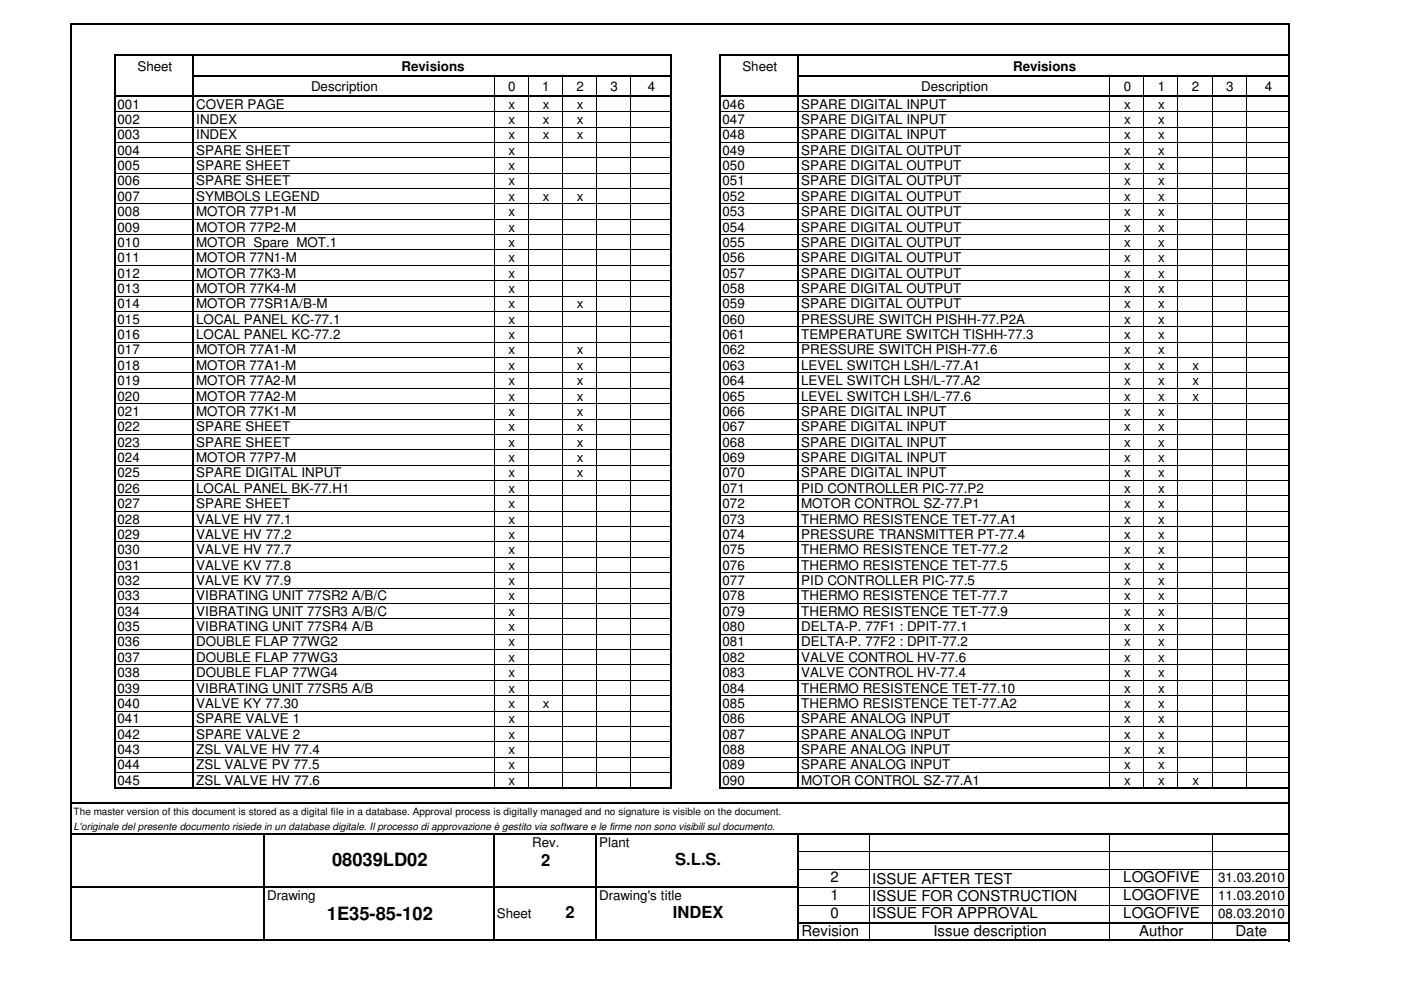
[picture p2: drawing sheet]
<svg xmlns="http://www.w3.org/2000/svg" width="297mm" height="210mm" viewBox="0 0 297 210" stroke-linecap="round" stroke-linejoin="round" font-family="sans-serif">
<defs><g id="words">
<g font-size="3.9">
<text x="70.4" y="183.8">08039LD02</text>
<text x="69.3" y="195.1">1E35-85-102</text>
</g>
<g font-size="3.5">
<text x="114.8" y="183.6">2</text>
<text x="143.2" y="183.4">S.L.S.</text>
<text x="119.9" y="194.7">2</text>
<text x="142.7" y="194.7">INDEX</text>
</g>
<g font-size="3.2">
<text x="176.1" y="187.2">2</text>
<text x="176.1" y="190.9">1</text>
<text x="185" y="187.4">ISSUE AFTER TEST</text>
<text x="185" y="191.2">ISSUE FOR CONSTRUCTION</text>
<text x="238.2" y="190.9">LOGOFIVE</text>
<text x="238.2" y="187.2">LOGOFIVE</text>
<text x="176.1" y="194.7">0</text>
<text x="185" y="194.7">ISSUE FOR APPROVAL</text>
<text x="238.2" y="194.7">LOGOFIVE</text>
<text x="169.9" y="198.5">Revision</text>
<text x="197.9" y="198.5">Issue description</text>
<text x="241.6" y="198.5">Author</text>
<text x="262" y="198.5">Date</text>
</g>
<g font-size="2.8">
<text x="29.1" y="15">Sheet</text>
<text x="85.1" y="15">Revisions</text>
<text x="157.4" y="15">Sheet</text>
<text x="214.8" y="15">Revisions</text>
<text x="24.9" y="23">001</text>
<text x="41.6" y="23">COVER PAGE</text>
<text x="66" y="19.4">Description</text>
<text x="107.7" y="19.4">0</text>
<text x="107.8" y="23">x</text>
<text x="115" y="19.4">1</text>
<text x="115.1" y="23">x</text>
<text x="122.2" y="19.4">2</text>
<text x="122.3" y="23">x</text>
<text x="129.5" y="19.4">3</text>
<text x="137.4" y="19.4">4</text>
<text x="153.2" y="23">046</text>
<text x="169.9" y="23">SPARE DIGITAL INPUT</text>
<text x="195.3" y="19.4">Description</text>
<text x="238.2" y="19.4">0</text>
<text x="238.3" y="23">x</text>
<text x="245.5" y="19.4">1</text>
<text x="245.6" y="23">x</text>
<text x="252.7" y="19.4">2</text>
<text x="260" y="19.4">3</text>
<text x="268.2" y="19.4">4</text>
<text x="24.9" y="26.3">002</text>
<text x="24.9" y="29.5">003</text>
<text x="41.6" y="26.3">INDEX</text>
<text x="41.6" y="29.5">INDEX</text>
<text x="107.8" y="26.3">x</text>
<text x="107.8" y="29.5">x</text>
<text x="115.1" y="26.3">x</text>
<text x="115.1" y="29.5">x</text>
<text x="122.3" y="26.3">x</text>
<text x="122.3" y="29.5">x</text>
<text x="153.2" y="26.3">047</text>
<text x="153.2" y="29.5">048</text>
<text x="169.9" y="26.3">SPARE DIGITAL INPUT</text>
<text x="169.9" y="29.5">SPARE DIGITAL INPUT</text>
<text x="238.3" y="26.3">x</text>
<text x="238.3" y="29.5">x</text>
<text x="245.6" y="26.3">x</text>
<text x="245.6" y="29.5">x</text>
<text x="24.9" y="32.8">004</text>
<text x="41.6" y="32.8">SPARE SHEET</text>
<text x="107.8" y="32.8">x</text>
<text x="153.2" y="32.8">049</text>
<text x="169.9" y="32.8">SPARE DIGITAL OUTPUT</text>
<text x="238.3" y="32.8">x</text>
<text x="245.6" y="32.8">x</text>
<text x="24.9" y="36.1">005</text>
<text x="24.9" y="39.3">006</text>
<text x="41.6" y="36.1">SPARE SHEET</text>
<text x="41.6" y="39.3">SPARE SHEET</text>
<text x="107.8" y="36.1">x</text>
<text x="107.8" y="39.3">x</text>
<text x="153.2" y="36.1">050</text>
<text x="153.2" y="39.3">051</text>
<text x="169.9" y="36.1">SPARE DIGITAL OUTPUT</text>
<text x="169.9" y="39.3">SPARE DIGITAL OUTPUT</text>
<text x="238.3" y="36.1">x</text>
<text x="238.3" y="39.3">x</text>
<text x="245.6" y="36.1">x</text>
<text x="245.6" y="39.3">x</text>
<text x="24.9" y="42.6">007</text>
<text x="24.9" y="45.8">008</text>
<text x="41.6" y="42.6">SYMBOLS LEGEND</text>
<text x="41.6" y="45.8">MOTOR 77P1-M</text>
<text x="107.8" y="42.6">x</text>
<text x="107.8" y="45.8">x</text>
<text x="115.1" y="42.6">x</text>
<text x="122.3" y="42.6">x</text>
<text x="153.2" y="42.6">052</text>
<text x="153.2" y="45.8">053</text>
<text x="169.9" y="42.6">SPARE DIGITAL OUTPUT</text>
<text x="169.9" y="45.8">SPARE DIGITAL OUTPUT</text>
<text x="238.3" y="42.6">x</text>
<text x="238.3" y="45.8">x</text>
<text x="245.6" y="42.6">x</text>
<text x="245.6" y="45.8">x</text>
<text x="24.9" y="49.1">009</text>
<text x="24.9" y="52.4">010</text>
<text x="41.6" y="49.1">MOTOR 77P2-M</text>
<text x="41.6" y="52.4">MOTOR Spare MOT.1</text>
<text x="107.8" y="49.1">x</text>
<text x="107.8" y="52.4">x</text>
<text x="153.2" y="49.1">054</text>
<text x="153.2" y="52.4">055</text>
<text x="169.9" y="49.1">SPARE DIGITAL OUTPUT</text>
<text x="169.9" y="52.4">SPARE DIGITAL OUTPUT</text>
<text x="238.3" y="49.1">x</text>
<text x="238.3" y="52.4">x</text>
<text x="245.6" y="49.1">x</text>
<text x="245.6" y="52.4">x</text>
<text x="24.9" y="55.6">011</text>
<text x="24.9" y="58.9">012</text>
<text x="41.6" y="55.6">MOTOR 77N1-M</text>
<text x="41.6" y="58.9">MOTOR 77K3-M</text>
<text x="107.8" y="55.6">x</text>
<text x="107.8" y="58.9">x</text>
<text x="153.2" y="55.6">056</text>
<text x="153.2" y="58.9">057</text>
<text x="169.9" y="55.6">SPARE DIGITAL OUTPUT</text>
<text x="169.9" y="58.9">SPARE DIGITAL OUTPUT</text>
<text x="238.3" y="55.6">x</text>
<text x="238.3" y="58.9">x</text>
<text x="245.6" y="55.6">x</text>
<text x="245.6" y="58.9">x</text>
<text x="24.9" y="62.1">013</text>
<text x="24.9" y="65.4">014</text>
<text x="41.6" y="62.1">MOTOR 77K4-M</text>
<text x="41.6" y="65.4">MOTOR 77SR1A/B-M</text>
<text x="107.8" y="62.1">x</text>
<text x="107.8" y="65.4">x</text>
<text x="122.3" y="65.4">x</text>
<text x="153.2" y="62.1">058</text>
<text x="153.2" y="65.4">059</text>
<text x="169.9" y="62.1">SPARE DIGITAL OUTPUT</text>
<text x="169.9" y="65.4">SPARE DIGITAL OUTPUT</text>
<text x="238.3" y="62.1">x</text>
<text x="238.3" y="65.4">x</text>
<text x="245.6" y="62.1">x</text>
<text x="245.6" y="65.4">x</text>
<text x="24.9" y="68.7">015</text>
<text x="24.9" y="71.9">016</text>
<text x="41.6" y="68.7">LOCAL PANEL KC-77.1</text>
<text x="41.6" y="71.9">LOCAL PANEL KC-77.2</text>
<text x="107.8" y="68.7">x</text>
<text x="107.8" y="71.9">x</text>
<text x="153.2" y="68.7">060</text>
<text x="153.2" y="71.9">061</text>
<text x="169.9" y="68.7">PRESSURE SWITCH PISHH-77.P2A</text>
<text x="169.9" y="71.9">TEMPERATURE SWITCH TISHH-77.3</text>
<text x="238.3" y="68.7">x</text>
<text x="238.3" y="71.9">x</text>
<text x="245.6" y="68.7">x</text>
<text x="245.6" y="71.9">x</text>
<text x="24.9" y="75.2">017</text>
<text x="41.6" y="75.2">MOTOR 77A1-M</text>
<text x="107.8" y="75.2">x</text>
<text x="122.3" y="75.2">x</text>
<text x="153.2" y="75.2">062</text>
<text x="169.9" y="75.2">PRESSURE SWITCH PISH-77.6</text>
<text x="238.3" y="75.2">x</text>
<text x="245.6" y="75.2">x</text>
<text x="24.9" y="78.4">018</text>
<text x="24.9" y="81.7">019</text>
<text x="41.6" y="78.4">MOTOR 77A1-M</text>
<text x="41.6" y="81.7">MOTOR 77A2-M</text>
<text x="107.8" y="78.4">x</text>
<text x="107.8" y="81.7">x</text>
<text x="122.3" y="78.4">x</text>
<text x="122.3" y="81.7">x</text>
<text x="153.2" y="78.4">063</text>
<text x="153.2" y="81.7">064</text>
<text x="169.9" y="78.4">LEVEL SWITCH LSH/L-77.A1</text>
<text x="169.9" y="81.7">LEVEL SWITCH LSH/L-77.A2</text>
<text x="238.3" y="78.4">x</text>
<text x="238.3" y="81.7">x</text>
<text x="245.6" y="78.4">x</text>
<text x="245.6" y="81.7">x</text>
<text x="252.8" y="78.4">x</text>
<text x="252.8" y="81.7">x</text>
<text x="24.9" y="85">020</text>
<text x="24.9" y="88.2">021</text>
<text x="41.6" y="85">MOTOR 77A2-M</text>
<text x="41.6" y="88.2">MOTOR 77K1-M</text>
<text x="107.8" y="85">x</text>
<text x="107.8" y="88.2">x</text>
<text x="122.3" y="85">x</text>
<text x="122.3" y="88.2">x</text>
<text x="153.2" y="85">065</text>
<text x="153.2" y="88.2">066</text>
<text x="169.9" y="85">LEVEL SWITCH LSH/L-77.6</text>
<text x="169.9" y="88.2">SPARE DIGITAL INPUT</text>
<text x="238.3" y="85">x</text>
<text x="238.3" y="88.2">x</text>
<text x="245.6" y="85">x</text>
<text x="245.6" y="88.2">x</text>
<text x="252.8" y="85">x</text>
<text x="24.9" y="91.5">022</text>
<text x="24.9" y="94.7">023</text>
<text x="41.6" y="91.5">SPARE SHEET</text>
<text x="41.6" y="94.7">SPARE SHEET</text>
<text x="107.8" y="91.5">x</text>
<text x="107.8" y="94.7">x</text>
<text x="122.3" y="91.5">x</text>
<text x="122.3" y="94.7">x</text>
<text x="153.2" y="91.5">067</text>
<text x="153.2" y="94.7">068</text>
<text x="169.9" y="91.5">SPARE DIGITAL INPUT</text>
<text x="169.9" y="94.7">SPARE DIGITAL INPUT</text>
<text x="238.3" y="91.5">x</text>
<text x="238.3" y="94.7">x</text>
<text x="245.6" y="91.5">x</text>
<text x="245.6" y="94.7">x</text>
<text x="24.9" y="98">024</text>
<text x="24.9" y="101.3">025</text>
<text x="41.6" y="98">MOTOR 77P7-M</text>
<text x="41.6" y="101.3">SPARE DIGITAL INPUT</text>
<text x="107.8" y="98">x</text>
<text x="107.8" y="101.3">x</text>
<text x="122.3" y="98">x</text>
<text x="122.3" y="101.3">x</text>
<text x="153.2" y="98">069</text>
<text x="153.2" y="101.3">070</text>
<text x="169.9" y="98">SPARE DIGITAL INPUT</text>
<text x="169.9" y="101.3">SPARE DIGITAL INPUT</text>
<text x="238.3" y="98">x</text>
<text x="238.3" y="101.3">x</text>
<text x="245.6" y="98">x</text>
<text x="245.6" y="101.3">x</text>
<text x="24.9" y="104.5">026</text>
<text x="24.9" y="107.8">027</text>
<text x="41.6" y="104.5">LOCAL PANEL BK-77.H1</text>
<text x="41.6" y="107.8">SPARE SHEET</text>
<text x="107.8" y="104.5">x</text>
<text x="107.8" y="107.8">x</text>
<text x="153.2" y="104.5">071</text>
<text x="153.2" y="107.8">072</text>
<text x="169.9" y="104.5">PID CONTROLLER PIC-77.P2</text>
<text x="169.9" y="107.8">MOTOR CONTROL SZ-77.P1</text>
<text x="238.3" y="104.5">x</text>
<text x="238.3" y="107.8">x</text>
<text x="245.6" y="104.5">x</text>
<text x="245.6" y="107.8">x</text>
<text x="24.9" y="111">028</text>
<text x="41.6" y="111">VALVE HV 77.1</text>
<text x="107.8" y="111">x</text>
<text x="153.2" y="111">073</text>
<text x="169.9" y="111">THERMO RESISTENCE TET-77.A1</text>
<text x="238.3" y="111">x</text>
<text x="245.6" y="111">x</text>
<text x="24.9" y="114.3">029</text>
<text x="24.9" y="117.6">030</text>
<text x="41.6" y="114.3">VALVE HV 77.2</text>
<text x="41.6" y="117.6">VALVE HV 77.7</text>
<text x="107.8" y="114.3">x</text>
<text x="107.8" y="117.6">x</text>
<text x="153.2" y="114.3">074</text>
<text x="153.2" y="117.6">075</text>
<text x="169.9" y="114.3">PRESSURE TRANSMITTER PT-77.4</text>
<text x="169.9" y="117.6">THERMO RESISTENCE TET-77.2</text>
<text x="238.3" y="114.3">x</text>
<text x="238.3" y="117.6">x</text>
<text x="245.6" y="114.3">x</text>
<text x="245.6" y="117.6">x</text>
<text x="24.9" y="120.8">031</text>
<text x="24.9" y="124.1">032</text>
<text x="41.6" y="120.8">VALVE KV 77.8</text>
<text x="41.6" y="124.1">VALVE KV 77.9</text>
<text x="107.8" y="120.8">x</text>
<text x="107.8" y="124.1">x</text>
<text x="153.2" y="120.8">076</text>
<text x="153.2" y="124.1">077</text>
<text x="169.9" y="120.8">THERMO RESISTENCE TET-77.5</text>
<text x="169.9" y="124.1">PID CONTROLLER PIC-77.5</text>
<text x="238.3" y="120.8">x</text>
<text x="238.3" y="124.1">x</text>
<text x="245.6" y="120.8">x</text>
<text x="245.6" y="124.1">x</text>
<text x="24.9" y="127.3">033</text>
<text x="24.9" y="130.6">034</text>
<text x="41.6" y="127.3">VIBRATING UNIT 77SR2 A/B/C</text>
<text x="41.6" y="130.6">VIBRATING UNIT 77SR3 A/B/C</text>
<text x="107.8" y="127.3">x</text>
<text x="107.8" y="130.6">x</text>
<text x="153.2" y="127.3">078</text>
<text x="153.2" y="130.6">079</text>
<text x="169.9" y="127.3">THERMO RESISTENCE TET-77.7</text>
<text x="169.9" y="130.6">THERMO RESISTENCE TET-77.9</text>
<text x="238.3" y="127.3">x</text>
<text x="238.3" y="130.6">x</text>
<text x="245.6" y="127.3">x</text>
<text x="245.6" y="130.6">x</text>
<text x="24.9" y="133.9">035</text>
<text x="24.9" y="137.1">036</text>
<text x="41.6" y="133.9">VIBRATING UNIT 77SR4 A/B</text>
<text x="41.6" y="137.1">DOUBLE FLAP 77WG2</text>
<text x="107.8" y="133.9">x</text>
<text x="107.8" y="137.1">x</text>
<text x="153.2" y="133.9">080</text>
<text x="153.2" y="137.1">081</text>
<text x="169.9" y="133.9">DELTA-P. 77F1 : DPIT-77.1</text>
<text x="169.9" y="137.1">DELTA-P. 77F2 : DPIT-77.2</text>
<text x="238.3" y="133.9">x</text>
<text x="238.3" y="137.1">x</text>
<text x="245.6" y="133.9">x</text>
<text x="245.6" y="137.1">x</text>
<text x="24.9" y="140.4">037</text>
<text x="24.9" y="143.6">038</text>
<text x="41.6" y="140.4">DOUBLE FLAP 77WG3</text>
<text x="41.6" y="143.6">DOUBLE FLAP 77WG4</text>
<text x="107.8" y="140.4">x</text>
<text x="107.8" y="143.6">x</text>
<text x="153.2" y="140.4">082</text>
<text x="153.2" y="143.6">083</text>
<text x="169.9" y="140.4">VALVE CONTROL HV-77.6</text>
<text x="169.9" y="143.6">VALVE CONTROL HV-77.4</text>
<text x="238.3" y="140.4">x</text>
<text x="238.3" y="143.6">x</text>
<text x="245.6" y="140.4">x</text>
<text x="245.6" y="143.6">x</text>
<text x="24.9" y="146.9">039</text>
<text x="41.6" y="146.9">VIBRATING UNIT 77SR5 A/B</text>
<text x="107.8" y="146.9">x</text>
<text x="153.2" y="146.9">084</text>
<text x="169.9" y="146.9">THERMO RESISTENCE TET-77.10</text>
<text x="238.3" y="146.9">x</text>
<text x="245.6" y="146.9">x</text>
<text x="24.9" y="150.2">040</text>
<text x="24.9" y="153.4">041</text>
<text x="41.6" y="150.2">VALVE KY 77.30</text>
<text x="41.6" y="153.4">SPARE VALVE 1</text>
<text x="107.8" y="150.2">x</text>
<text x="107.8" y="153.4">x</text>
<text x="115.1" y="150.2">x</text>
<text x="153.2" y="150.2">085</text>
<text x="153.2" y="153.4">086</text>
<text x="169.9" y="150.2">THERMO RESISTENCE TET-77.A2</text>
<text x="169.9" y="153.4">SPARE ANALOG INPUT</text>
<text x="238.3" y="150.2">x</text>
<text x="238.3" y="153.4">x</text>
<text x="245.6" y="150.2">x</text>
<text x="245.6" y="153.4">x</text>
<text x="24.9" y="156.7">042</text>
<text x="24.9" y="159.9">043</text>
<text x="41.6" y="156.7">SPARE VALVE 2</text>
<text x="41.6" y="159.9">ZSL VALVE HV 77.4</text>
<text x="107.8" y="156.7">x</text>
<text x="107.8" y="159.9">x</text>
<text x="153.2" y="156.7">087</text>
<text x="153.2" y="159.9">088</text>
<text x="169.9" y="156.7">SPARE ANALOG INPUT</text>
<text x="169.9" y="159.9">SPARE ANALOG INPUT</text>
<text x="238.3" y="156.7">x</text>
<text x="238.3" y="159.9">x</text>
<text x="245.6" y="156.7">x</text>
<text x="245.6" y="159.9">x</text>
<text x="24.9" y="163.2">044</text>
<text x="24.9" y="166.5">045</text>
<text x="41.6" y="163.2">ZSL VALVE PV 77.5</text>
<text x="41.6" y="166.5">ZSL VALVE HV 77.6</text>
<text x="107.8" y="163.2">x</text>
<text x="107.8" y="166.5">x</text>
<text x="153.2" y="163.2">089</text>
<text x="153.2" y="166.5">090</text>
<text x="169.9" y="163.2">SPARE ANALOG INPUT</text>
<text x="169.9" y="166.5">MOTOR CONTROL SZ-77.A1</text>
<text x="238.3" y="163.2">x</text>
<text x="238.3" y="166.5">x</text>
<text x="245.6" y="163.2">x</text>
<text x="245.6" y="166.5">x</text>
<text x="252.8" y="166.5">x</text>
<text x="112.9" y="179.6">Rev.</text>
<text x="127" y="179.6">Plant</text>
<text x="56.6" y="190.9">Drawing</text>
<text x="127" y="190.9">Drawing's title</text>
<text x="258.3" y="190.9">11.03.2010</text>
<text x="258.3" y="187.2">31.03.2010</text>
<text x="105.3" y="194.7">Sheet</text>
<text x="258.3" y="194.7">08.03.2010</text>
</g>
<g font-size="2.1">
<text x="15.6" y="172.8">The master version of this document is stored as a digital file in a database. Approval process is digitally managed and no signature is visible on the document.</text>
<text x="15.6" y="176">L'originale del presente documento risiede in un database digitale. Il processo di approvazione è gestito via software e le firme non sono visibili sul documento.</text>
</g>
</g></defs>
<g fill="none" stroke="#000" stroke-width=".34">
<path d="M15.2 5v194.6M15.3 5.2h258.3M24.3 11.5v155.8M24.5 11.7h118M41 11.9v155.4M41.2 16h101.3M142.3 11.9v155.4M152.6 11.5v155.8M152.8 11.7h120.8M169.3 11.9v155.4M169.5 16h104.1M273.4 5.3v194.3"/>
<path d="M24.5 20.4h118M152.8 20.4h120.8M15.3 170.3h258.3M15.3 176.9h258.3M24.5 167.1h118M56 177v22.6M104.7 177v22.6M126.4 177v22.6M152.8 167.1h120.8M169.3 177v22.6M15.3 188.2h154.2M15.3 199.5h258.3"/>
<path d="M169.5 195.7h104.1"/>
</g>
<g fill="none" stroke="#000" stroke-width=".21">
<path d="M104.7 16.2v4M112 16.2v4M119.2 16.2v4M126.5 16.2v4M133.7 16.2v4M235.3 16.2v4M242.5 16.2v4M249.7 16.2v4M257 16.2v4M264.2 16.2v4M24.5 23.7h16.3M24.5 26.9h16.3"/>
<path d="M24.5 30.2h16.3M24.5 33.5h16.3M24.5 36.7h16.3M24.5 40h16.3M41.2 23.7h101M41.2 26.9h101M41.2 30.2h101M41.2 33.5h101M41.2 36.7h101M41.2 40h101M104.7 20.6v146.3M112 20.6v146.3"/>
<path d="M119.2 20.6v146.3M126.5 20.6v146.3M133.7 20.6v146.3M152.8 23.7h16.3M152.8 26.9h16.3M152.8 30.2h16.3M152.8 33.5h16.3M152.8 36.7h16.3M152.8 40h16.3M169.5 23.7h103.7M169.5 26.9h103.7M169.5 30.2h103.7"/>
<path d="M169.5 33.5h103.7M169.5 36.7h103.7M169.5 40h103.7M235.3 20.6v146.3M242.5 20.6v146.3M249.7 20.6v146.3M257 20.6v146.3M264.2 20.6v146.3M24.5 43.2h16.3M24.5 46.5h16.3M24.5 49.8h16.3M24.5 53h16.3"/>
<path d="M24.5 56.3h16.3M24.5 59.5h16.3M41.2 43.2h101M41.2 46.5h101M41.2 49.8h101M41.2 53h101M41.2 56.3h101M41.2 59.5h101M152.8 43.2h16.3M152.8 46.5h16.3M152.8 49.8h16.3M152.8 53h16.3"/>
<path d="M152.8 56.3h16.3M152.8 59.5h16.3M169.5 43.2h103.7M169.5 46.5h103.7M169.5 49.8h103.7M169.5 53h103.7M169.5 56.3h103.7M169.5 59.5h103.7M24.5 62.8h16.3M24.5 66.1h16.3M24.5 69.3h16.3M24.5 72.6h16.3"/>
<path d="M24.5 75.8h16.3M24.5 79.1h16.3M41.2 62.8h101M41.2 66.1h101M41.2 69.3h101M41.2 72.6h101M41.2 75.8h101M41.2 79.1h101M152.8 62.8h16.3M152.8 66.1h16.3M152.8 69.3h16.3M152.8 72.6h16.3"/>
<path d="M152.8 75.8h16.3M152.8 79.1h16.3M169.5 62.8h103.7M169.5 66.1h103.7M169.5 69.3h103.7M169.5 72.6h103.7M169.5 75.8h103.7M169.5 79.1h103.7M24.5 82.4h16.3M24.5 85.6h16.3M24.5 88.9h16.3M24.5 92.1h16.3"/>
<path d="M24.5 95.4h16.3M24.5 98.7h16.3M41.2 82.4h101M41.2 85.6h101M41.2 88.9h101M41.2 92.1h101M41.2 95.4h101M41.2 98.7h101M152.8 82.4h16.3M152.8 85.6h16.3M152.8 88.9h16.3M152.8 92.1h16.3"/>
<path d="M152.8 95.4h16.3M152.8 98.7h16.3M169.5 82.4h103.7M169.5 85.6h103.7M169.5 88.9h103.7M169.5 92.1h103.7M169.5 95.4h103.7M169.5 98.7h103.7M24.5 101.9h16.3M24.5 105.2h16.3M24.5 108.4h16.3M24.5 111.7h16.3"/>
<path d="M24.5 115h16.3M24.5 118.2h16.3M41.2 101.9h101M41.2 105.2h101M41.2 108.4h101M41.2 111.7h101M41.2 115h101M41.2 118.2h101M152.8 101.9h16.3M152.8 105.2h16.3M152.8 108.4h16.3M152.8 111.7h16.3"/>
<path d="M152.8 115h16.3M152.8 118.2h16.3M169.5 101.9h103.7M169.5 105.2h103.7M169.5 108.4h103.7M169.5 111.7h103.7M169.5 115h103.7M169.5 118.2h103.7M24.5 121.5h16.3M24.5 124.7h16.3M24.5 128h16.3M24.5 131.3h16.3"/>
<path d="M24.5 134.5h16.3M24.5 137.8h16.3M41.2 121.5h101M41.2 124.7h101M41.2 128h101M41.2 131.3h101M41.2 134.5h101M41.2 137.8h101M152.8 121.5h16.3M152.8 124.7h16.3M152.8 128h16.3M152.8 131.3h16.3"/>
<path d="M152.8 134.5h16.3M152.8 137.8h16.3M169.5 121.5h103.7M169.5 124.7h103.7M169.5 128h103.7M169.5 131.3h103.7M169.5 134.5h103.7M169.5 137.8h103.7M24.5 141h16.3M24.5 144.3h16.3M24.5 147.6h16.3M24.5 150.8h16.3"/>
<path d="M24.5 154.1h16.3M24.5 157.3h16.3M41.2 141h101M41.2 144.3h101M41.2 147.6h101M41.2 150.8h101M41.2 154.1h101M41.2 157.3h101M152.8 141h16.3M152.8 144.3h16.3M152.8 147.6h16.3M152.8 150.8h16.3"/>
<path d="M152.8 154.1h16.3M152.8 157.3h16.3M169.5 141h103.7M169.5 144.3h103.7M169.5 147.6h103.7M169.5 150.8h103.7M169.5 154.1h103.7M169.5 157.3h103.7M24.5 160.6h16.3M24.5 163.9h16.3M41.2 160.6h101M41.2 163.9h101"/>
<path d="M152.8 160.6h16.3M152.8 163.9h16.3M169.5 160.6h103.7M169.5 163.9h103.7M184.3 177v18.5M235.3 177v18.5M257 177v18.5M169.5 180.7h103.7M169.5 184.4h103.7M169.5 188.2h103.7M169.5 192h103.7M184.3 195.9v3.4"/>
<path d="M235.3 195.9v3.4M257 195.9v3.4"/>
</g>
<path d="M16.4 178h38.4v8.8h-38.4z" fill="#fff"/>
<use href="#words"/>
</svg>
